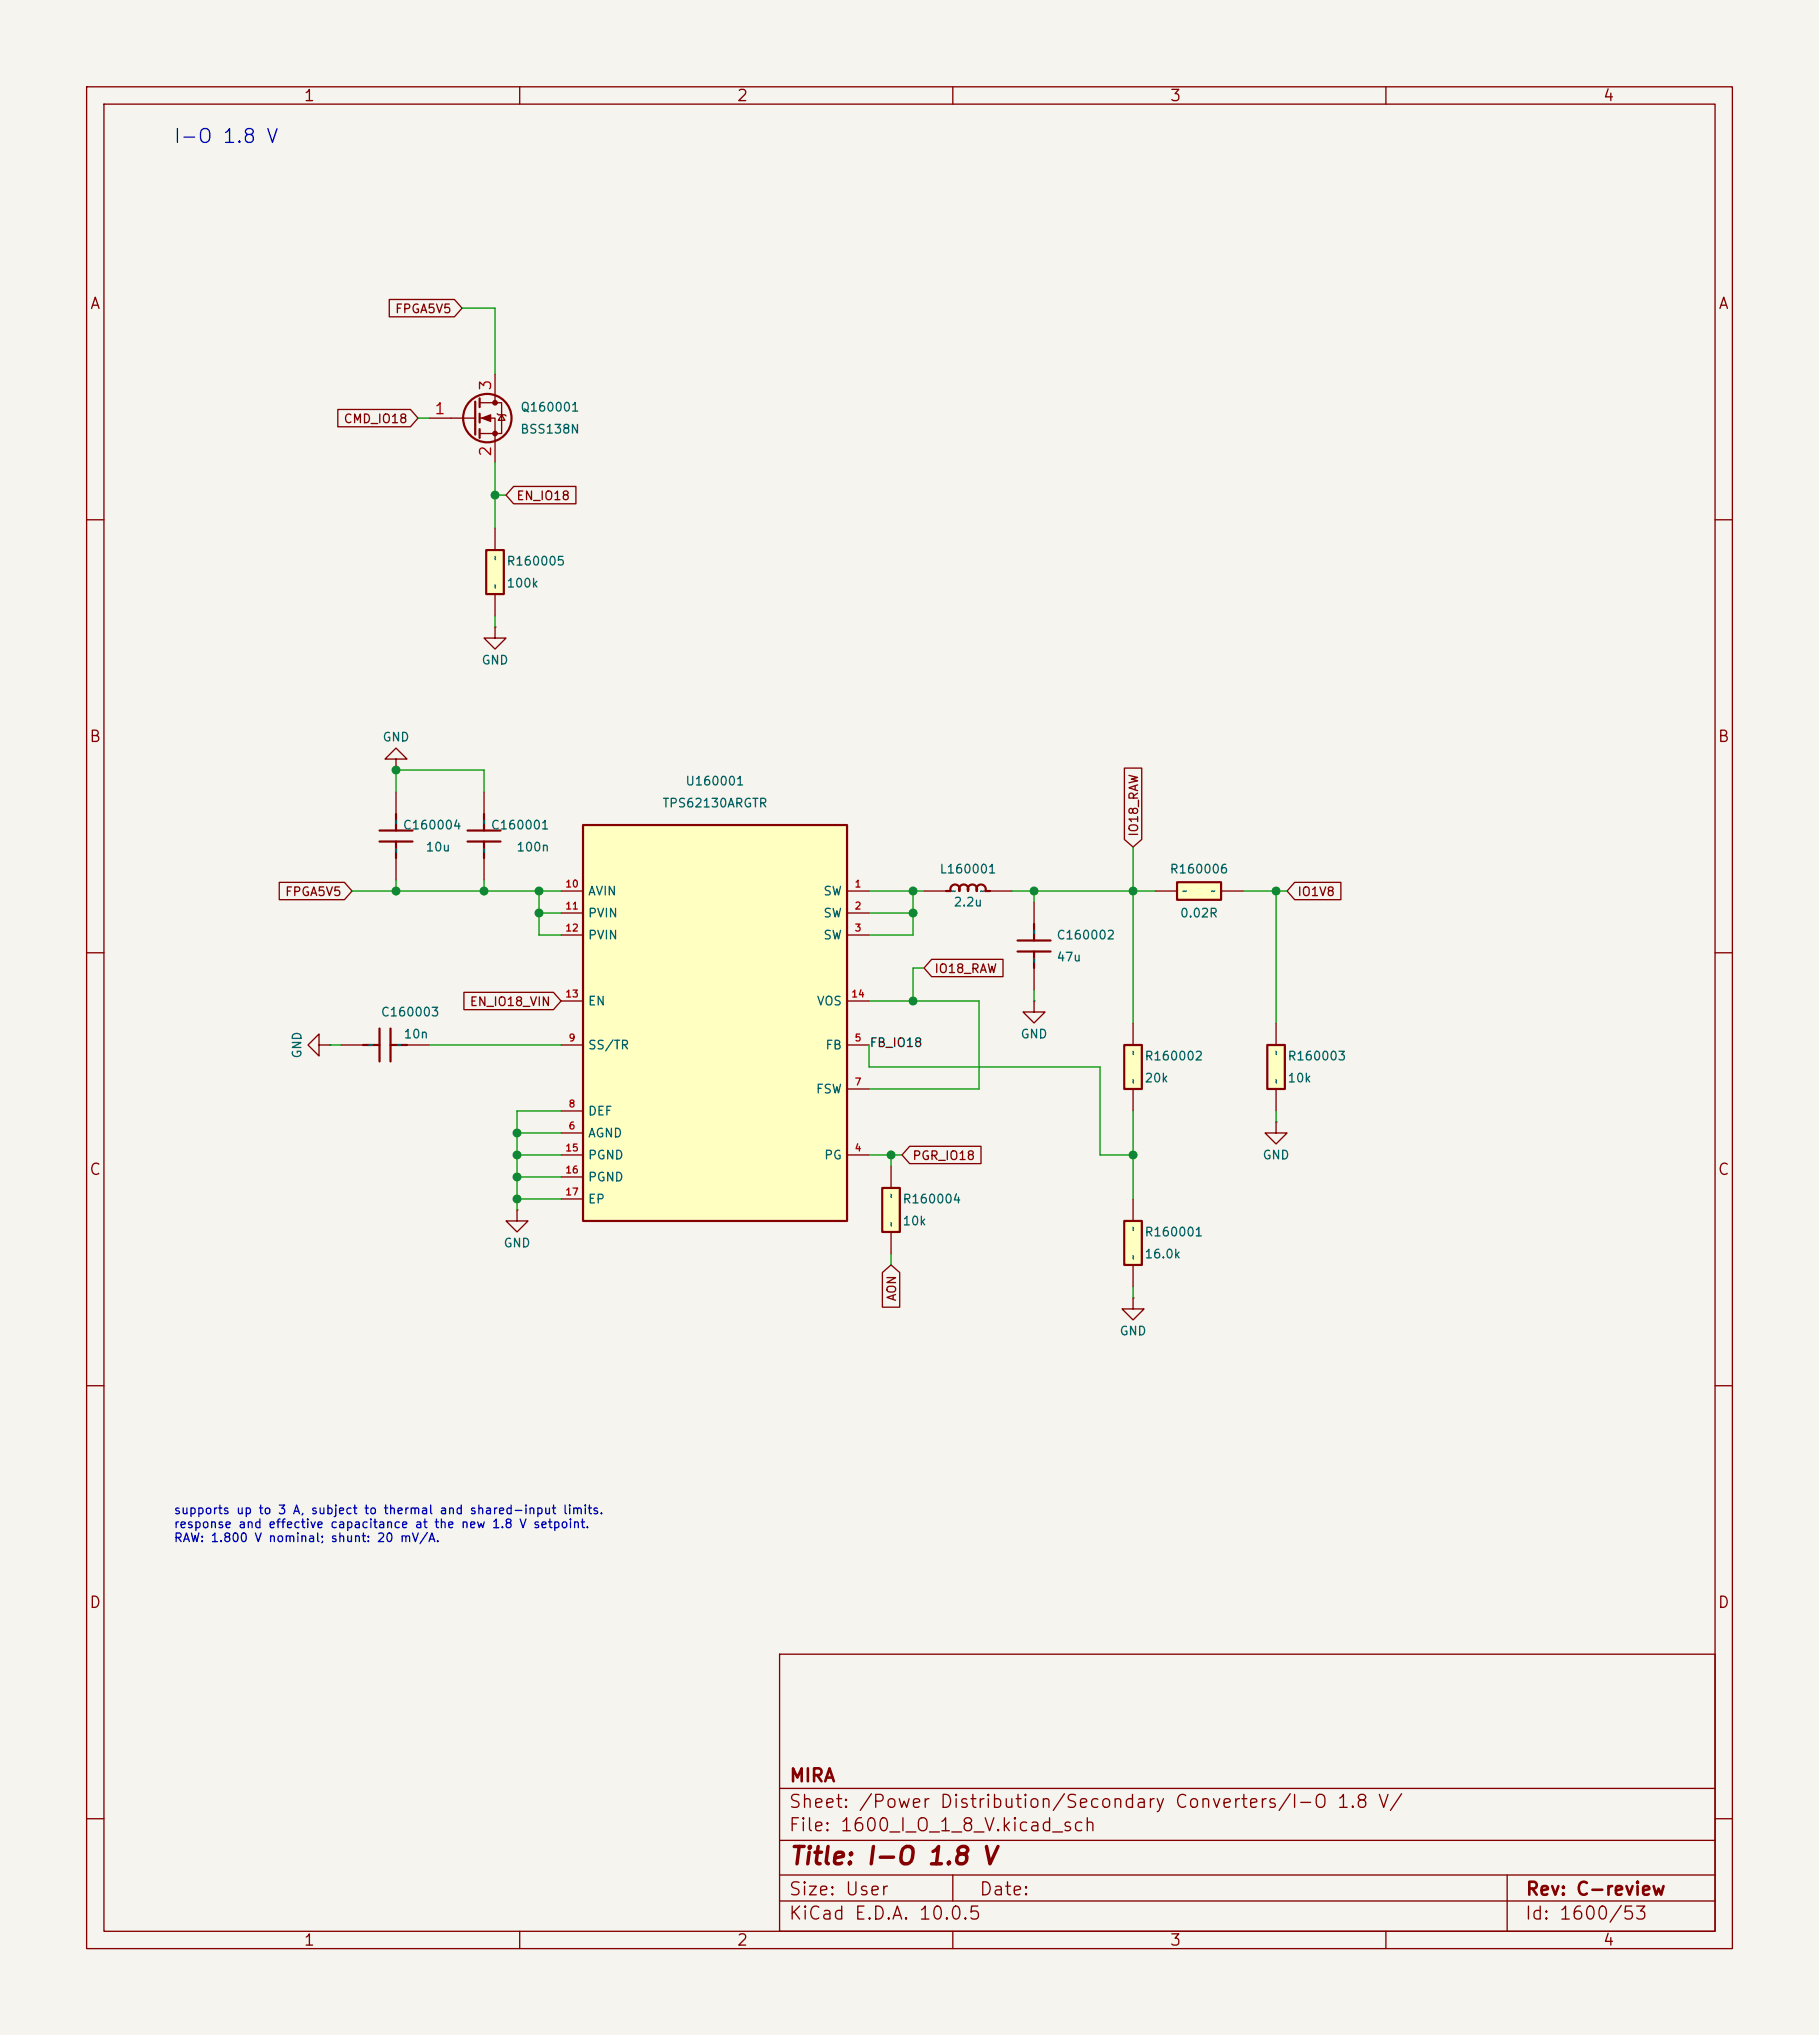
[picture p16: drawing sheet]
<svg xmlns="http://www.w3.org/2000/svg" width="210mm" height="235mm" viewBox="0 0 210 235" stroke-linecap="round" stroke-linejoin="round" font-family="sans-serif">
<defs><g id="words">
<text font-size="2" fill="#840000" x="91" y="215.8">Title: I-O 1.8 V</text>
<text font-size="1.6" fill="#0000c2" x="19.9" y="16.9">I-O 1.8 V</text>
<g font-size="1.5" fill="#840000">
<text x="91" y="209.2">Sheet: /Power Distribution/Secondary Converters/I-O 1.8 V/</text>
<text x="91" y="206.2">MIRA</text>
<text x="91" y="211.9">File: 1600_I_O_1_8_V.kicad_sch</text>
<text x="91" y="219.3">Size: User</text>
<text x="113" y="219.3">Date:</text>
<text x="176" y="219.3">Rev: C-review</text>
<text x="91" y="222.1">KiCad E.D.A. 10.0.5</text>
<text x="176" y="222.1">Id: 1600/53</text>
</g>
<g font-size="1.3" fill="#840000">
<text x="35" y="12">1</text>
<text x="85" y="12">2</text>
<text x="135" y="12">3</text>
<text x="185" y="12">4</text>
<text x="10.3" y="36">A</text>
<text x="198.3" y="36">A</text>
<text x="10.2" y="86">B</text>
<text x="198.2" y="86">B</text>
<text x="10.2" y="136">C</text>
<text x="198.2" y="136">C</text>
<text x="10.2" y="186">D</text>
<text x="198.2" y="186">D</text>
<text x="35" y="225">1</text>
<text x="85" y="225">2</text>
<text x="135" y="225">3</text>
<text x="185" y="225">4</text>
</g>
<g font-size="1.3" fill="#a90000">
<text x="57" y="45.2" transform="rotate(-90 57 45.2)">3</text>
<text x="50.1" y="48.1">1</text>
<text x="57" y="52.8" transform="rotate(-90 57 52.8)">2</text>
</g>
<g font-size="1" fill="#840000">
<text x="45.5" y="36.4">FPGA5V5</text>
<text x="39.6" y="49.1">CMD_IO18</text>
<text x="59.5" y="58">EN_IO18</text>
<text x="131.6" y="96.7" transform="rotate(-90 131.6 96.7)">IO18_RAW</text>
<text x="32.8" y="103.7">FPGA5V5</text>
<text x="149.7" y="103.7">IO1V8</text>
<text x="107.8" y="112.6">IO18_RAW</text>
<text x="54.2" y="116.4">EN_IO18_VIN</text>
<text x="105.3" y="134.2">PGR_IO18</text>
<text x="103.7" y="150.4" transform="rotate(-90 103.7 150.4)">AON</text>
</g>
<g font-size="1" fill="#006464">
<text x="60" y="47.8">Q160001</text>
<text x="60" y="50.3">BSS138N</text>
<text x="58.4" y="65.6">R160005</text>
<text x="58.4" y="68.1">100k</text>
<text x="55.5" y="77">GND</text>
<text x="44.1" y="85.9">GND</text>
<text x="76.4" y="93.5">TPS62130ARGTR</text>
<text x="79.1" y="91">U160001</text>
<text x="46.4" y="96">C160004</text>
<text x="49.1" y="98.6">10u</text>
<text x="56.6" y="96">C160001</text>
<text x="59.6" y="98.6">100n</text>
<text x="108.4" y="101.1">L160001</text>
<text x="135" y="101.1">R160006</text>
<text x="67.8" y="103.7">AVIN</text>
<text x="67.8" y="106.2">PVIN</text>
<text x="95" y="103.7">SW</text>
<text x="95" y="106.2">SW</text>
<text x="110" y="104.9">2.2u</text>
<text x="136.2" y="106.2">0.02R</text>
<text x="67.8" y="108.7">PVIN</text>
<text x="95" y="108.7">SW</text>
<text x="121.9" y="108.7">C160002</text>
<text x="121.9" y="111.3">47u</text>
<text x="43.9" y="117.6">C160003</text>
<text x="67.8" y="116.4">EN</text>
<text x="94.2" y="116.4">VOS</text>
<text x="35" y="122.3" transform="rotate(-90 35 122.3)">GND</text>
<text x="46.5" y="120.2">10n</text>
<text x="67.8" y="121.4">SS/TR</text>
<text x="95.2" y="121.4">FB</text>
<text x="117.8" y="120.2">GND</text>
<text x="132.1" y="122.7">R160002</text>
<text x="132.1" y="125.2">20k</text>
<text x="148.6" y="122.7">R160003</text>
<text x="148.6" y="125.2">10k</text>
<text x="67.8" y="131.6">AGND</text>
<text x="67.8" y="129.1">DEF</text>
<text x="94.1" y="126.5">FSW</text>
<text x="67.8" y="134.1">PGND</text>
<text x="67.8" y="136.7">PGND</text>
<text x="95.1" y="134.1">PG</text>
<text x="145.7" y="134.1">GND</text>
<text x="67.8" y="139.2">EP</text>
<text x="104.1" y="139.2">R160004</text>
<text x="104.1" y="141.8">10k</text>
<text x="132.1" y="143">R160001</text>
<text x="58.1" y="144.3">GND</text>
<text x="132.1" y="145.6">16.0k</text>
<text x="129.2" y="154.5">GND</text>
</g>
<text font-size="1" fill="#0f0f0f" x="100.3" y="121.2">FB_IO18</text>
<g font-size="1" fill="#0000c2">
<text x="20" y="175.1">supports up to 3 A, subject to thermal and shared-input limits.</text>
<text x="20" y="176.7">response and effective capacitance at the new 1.8 V setpoint.</text>
<text x="20" y="178.3">RAW: 1.800 V nominal; shunt: 20 mV/A.</text>
</g>
<g font-size=".8" fill="#006464">
<text x="57.8" y="64.8" transform="rotate(-90 57.8 64.8)">~</text>
<text x="57.8" y="68.1" transform="rotate(-90 57.8 68.1)">~</text>
<text x="46.3" y="95.3" transform="rotate(-90 46.3 95.3)">~</text>
<text x="56.5" y="95.3" transform="rotate(-90 56.5 95.3)">~</text>
<text x="46.3" y="98.6" transform="rotate(-90 46.3 98.6)">~</text>
<text x="56.5" y="98.6" transform="rotate(-90 56.5 98.6)">~</text>
<text x="109.7" y="103.5">~</text>
<text x="113" y="103.5">~</text>
<text x="120" y="108" transform="rotate(-90 120 108)">~</text>
<text x="136.4" y="103.5">~</text>
<text x="139.7" y="103.5">~</text>
<text x="120" y="111.3" transform="rotate(-90 120 111.3)">~</text>
<text x="42.4" y="121.3">~</text>
<text x="45.7" y="121.3">~</text>
<text x="131.4" y="125.2" transform="rotate(-90 131.4 125.2)">~</text>
<text x="131.4" y="121.9" transform="rotate(-90 131.4 121.9)">~</text>
<text x="147.9" y="125.2" transform="rotate(-90 147.9 125.2)">~</text>
<text x="147.9" y="121.9" transform="rotate(-90 147.9 121.9)">~</text>
<text x="103.5" y="141.7" transform="rotate(-90 103.5 141.7)">~</text>
<text x="103.5" y="138.4" transform="rotate(-90 103.5 138.4)">~</text>
<text x="131.4" y="142.3" transform="rotate(-90 131.4 142.3)">~</text>
<text x="131.4" y="145.5" transform="rotate(-90 131.4 145.5)">~</text>
</g>
<g font-size=".8" fill="#a90000">
<text x="65.2" y="102.7">10</text>
<text x="65.2" y="105.2">11</text>
<text x="65.2" y="107.8">12</text>
<text x="98.6" y="102.7">1</text>
<text x="98.6" y="105.2">2</text>
<text x="98.6" y="107.8">3</text>
<text x="65.2" y="115.4">13</text>
<text x="98.2" y="115.4">14</text>
<text x="65.6" y="120.5">9</text>
<text x="98.6" y="120.5">5</text>
<text x="98.6" y="125.5">7</text>
<text x="65.6" y="130.6">6</text>
<text x="65.6" y="128.1">8</text>
<text x="65.2" y="133.2">15</text>
<text x="65.2" y="135.7">16</text>
<text x="98.6" y="133.2">4</text>
<text x="65.2" y="138.2">17</text>
</g>
</g></defs>
<path d="M0 0h210v235h-210z" fill="#f5f4ef" stroke="#f5f4ef" stroke-width=".12"/>
<g fill="none" stroke="#840000" stroke-width=".15">
<path d="M10 10h190v215h-190zM12 12h186v211h-186zM60 10v2M110 10v2M160 10v2M10 60h2M198 60h2M10 110h2M198 110h2M10 160h2M198 160h2M90 191h108v32h-108z"/>
<path d="M10 210h2M90 219.5h108M90 216.5h108M90 212.5h108M90 206.5h108M110 216.5v3M174 216.5v6.5M198 210h2M60 223v2M110 223v2M160 223v2"/>
</g>
<path d="M56.1 63.5h2.1v5.1h-2.1z" fill="#ffffc2"/>
<path d="M56.1 63.5h2.1v5.1h-2.1zM43.8 118.8v3.8M45.1 118.8v3.8M41.9 120.7h1.9M45.1 120.7h1.9" fill="none" stroke="#840000" stroke-width=".25"/>
<path d="M57.1 61v2.5M57.1 68.6v2.5M45.7 87.7h-1.3l1.3-1.3 1.3 1.3h-1.3v1.2M45.7 88.9h.1M119.4 115.6v1.3h1.2l-1.2 1.2-1.3-1.2h1.3M119.4 115.6h.1M36.8 120.7v-1.3l-1.2 1.3 1.2 1.2v-1.2h1.3M38.1 120.7h.1M39.4 120.7h2.5M47 120.7h2.5M59.7 139.7v1.3h1.3l-1.3 1.3-1.3-1.3h1.3M59.7 139.7h.1" fill="none" stroke="#840000" stroke-width=".15"/>
<path d="M129.8 120.7h2v5.1h-2z" fill="#ffffc2"/>
<path d="M129.8 120.7h2v5.1h-2z" fill="none" stroke="#840000" stroke-width=".25"/>
<path d="M130.8 118.1v2.6M130.8 125.8v2.5M147.3 129.6v1.2h1.3l-1.3 1.3-1.3-1.3h1.3M147.3 129.6h.1" fill="none" stroke="#840000" stroke-width=".15"/>
<path d="M135.9 101.9h5.1v2h-5.1z" fill="#ffffc2"/>
<g fill="none" stroke="#840000" stroke-width=".25">
<path d="M54.9 46.4v3.8M55.4 46v1M55.4 47.8v1M55.4 49.6v1M43.8 97.2h3.8M43.8 95.9h3.8M45.7 94v1.9M45.7 97.2v1.9M109.2 102.9h.6a.54 .54 0 0 1 .5-.8 .54 .54 0 0 1 .5 .8 .54 .54 0 0 1 .5-.8 .54 .54 0 0 1 .5 .8 .54 .54 0 0 1 .5-.8 .54 .54 0 0 1 .5 .8 .54 .54 0 0 1 .5-.8 .54 .54 0 0 1 .5 .8h.5M135.9 101.9h5.1v2h-5.1z"/>
<circle cx="56.3" cy="48.3" r="2.79"/>
</g>
<g fill="none" stroke="#840000" stroke-width=".15">
<path d="M49.5 48.3h5.4M55.4 46.5h2.5v3.6h-2.5M55.4 48.3h1.7v5.1M57.1 43.2v3.3M57.4 47.8l.1 .1h.8l.1 .1M57.9 47.9l.4 .6h-.8zM57.1 72.4v1.3h1.3l-1.3 1.3-1.2-1.3h1.2M57.1 72.4h.1M45.7 91.5v2.5M45.7 99.1v2.5M106.7 102.9h2.5M114.3 102.9h2.5"/>
<path d="M133.3 102.9h2.6M141 102.9h2.5"/>
</g>
<g fill="#840000" stroke="#840000" stroke-width=".15">
<path d="M55.6 48.3l1-.4v.8z"/>
<circle cx="57.1" cy="46.5" r=".25"/>
<circle cx="57.1" cy="50.1" r=".25"/>
</g>
<path d="M146.3 120.7h2v5.1h-2z" fill="#ffffc2"/>
<path d="M54 97.2h3.8M54 95.9h3.8M55.9 94v1.9M55.9 97.2v1.9M146.3 120.7h2v5.1h-2z" fill="none" stroke="#840000" stroke-width=".25"/>
<path d="M55.9 91.5v2.5M55.9 99.1v2.5M147.3 118.1v2.6M147.3 125.8v2.5" fill="none" stroke="#840000" stroke-width=".15"/>
<path d="M129.8 141h2v5.1h-2z" fill="#ffffc2"/>
<path d="M117.5 108.6h3.8M117.5 109.9h3.8M119.4 106.7v1.9M119.4 109.9v1.9M129.8 141h2v5.1h-2z" fill="none" stroke="#840000" stroke-width=".25"/>
<path d="M119.4 104.2v2.5M119.4 111.8v2.5M130.8 138.5v2.5M130.8 149.9v1.3h1.3l-1.3 1.2-1.3-1.2h1.3M130.8 149.9h.1M130.8 146.1v2.5" fill="none" stroke="#840000" stroke-width=".15"/>
<path d="M101.9 137.2h2v5.1h-2z" fill="#ffffc2"/>
<path d="M101.9 137.2h2v5.1h-2z" fill="none" stroke="#840000" stroke-width=".25"/>
<path d="M102.9 134.6v2.6M102.9 142.3v2.5" fill="none" stroke="#840000" stroke-width=".15"/>
<path d="M67.3 95.3h30.5v45.7h-30.5z" fill="#ffffc2"/>
<path d="M67.3 95.3h30.5v45.7h-30.5z" fill="none" stroke="#840000" stroke-width=".25"/>
<g fill="none" stroke="#840000" stroke-width=".15">
<path d="M44.9 34.6h7.6l.8 1-.8 1h-7.6zM39 47.3h8.4l.9 1-.9 1h-8.4zM59.3 56.2h7.2v2h-7.2l-.9-1zM129.8 88.7h2v8.2l-1 .9-1-.9zM32.2 101.9h7.6l.8 1-.8 1h-7.6zM53.6 114.6h10.3l.9 1-.9 1h-10.3zM64.8 102.9h2.5M64.8 105.4h2.5M64.8 108h2.5M64.8 115.6h2.5M97.8 102.9h2.5M97.8 105.4h2.5"/>
<path d="M97.8 108h2.5M97.8 115.6h2.5M107.6 110.8h8.2v2h-8.2l-.9-1zM149.5 101.9h5.3v2h-5.3l-.9-1zM64.8 133.4h2.5M64.8 120.7h2.5M64.8 130.8h2.5M64.8 128.3h2.5M64.8 135.9h2.5M64.8 138.5h2.5M97.8 133.4h2.5M97.8 120.7h2.5"/>
<path d="M97.8 125.8h2.5M105 132.4h8.3v2h-8.3l-.9-1zM101.9 146.9l1-.8 1 .8v4.1h-2z"/>
</g>
<g fill="none" stroke="#009600" stroke-width=".15">
<path d="M53.3 35.6h3.8v7.6M48.3 48.3h1.2M57.1 53.4v7.6M57.1 57.2h1.3M57.1 71.1v1.3M45.7 91.5v-2.6h10.2v2.6M130.8 97.8v20.3M40.6 102.9h24.2M45.7 101.6v1.3M55.9 101.6v1.3M62.2 102.9v5.1h2.6M62.2 105.4h2.6"/>
<path d="M100.3 102.9h6.4M100.3 115.6h12.7v10.2h-12.7M100.3 105.4h5.1M105.4 102.9v5.1h-5.1M106.7 111.8h-1.3v3.8M116.8 102.9h16.5M119.4 102.9v1.3M119.4 114.3v1.3M143.5 102.9h5.1M147.3 102.9v15.2M38.1 120.7h1.3M49.5 120.7h15.3"/>
<path d="M59.7 133.4h5.1M59.7 135.9h5.1M59.7 130.8h5.1M59.7 138.5h5.1M64.8 128.3h-5.1v11.4M100.3 120.7v2.5h26.7v10.2h3.8M100.3 133.4h3.8M102.9 133.4v1.2M130.8 128.3v10.2M147.3 128.3v1.3M102.9 144.8v1.3M130.8 148.6v1.3"/>
</g>
<g fill="#009600" stroke="#009600" stroke-width=".12">
<circle cx="119.4" cy="102.9" r=".46"/>
<circle cx="130.8" cy="102.9" r=".46"/>
<circle cx="147.3" cy="102.9" r=".46"/>
<circle cx="105.4" cy="105.4" r=".46"/>
<circle cx="59.7" cy="135.9" r=".46"/>
<circle cx="59.7" cy="138.5" r=".46"/>
<circle cx="59.7" cy="130.8" r=".46"/>
<circle cx="62.2" cy="105.4" r=".46"/>
<circle cx="59.7" cy="133.4" r=".46"/>
<circle cx="105.4" cy="102.9" r=".46"/>
<circle cx="62.2" cy="102.9" r=".46"/>
<circle cx="45.7" cy="88.9" r=".46"/>
<circle cx="57.1" cy="57.2" r=".46"/>
<circle cx="55.9" cy="102.9" r=".46"/>
<circle cx="45.7" cy="102.9" r=".46"/>
<circle cx="105.4" cy="115.6" r=".46"/>
<circle cx="130.8" cy="133.4" r=".46"/>
<circle cx="102.9" cy="133.4" r=".46"/>
</g>
<use href="#words"/>
</svg>
